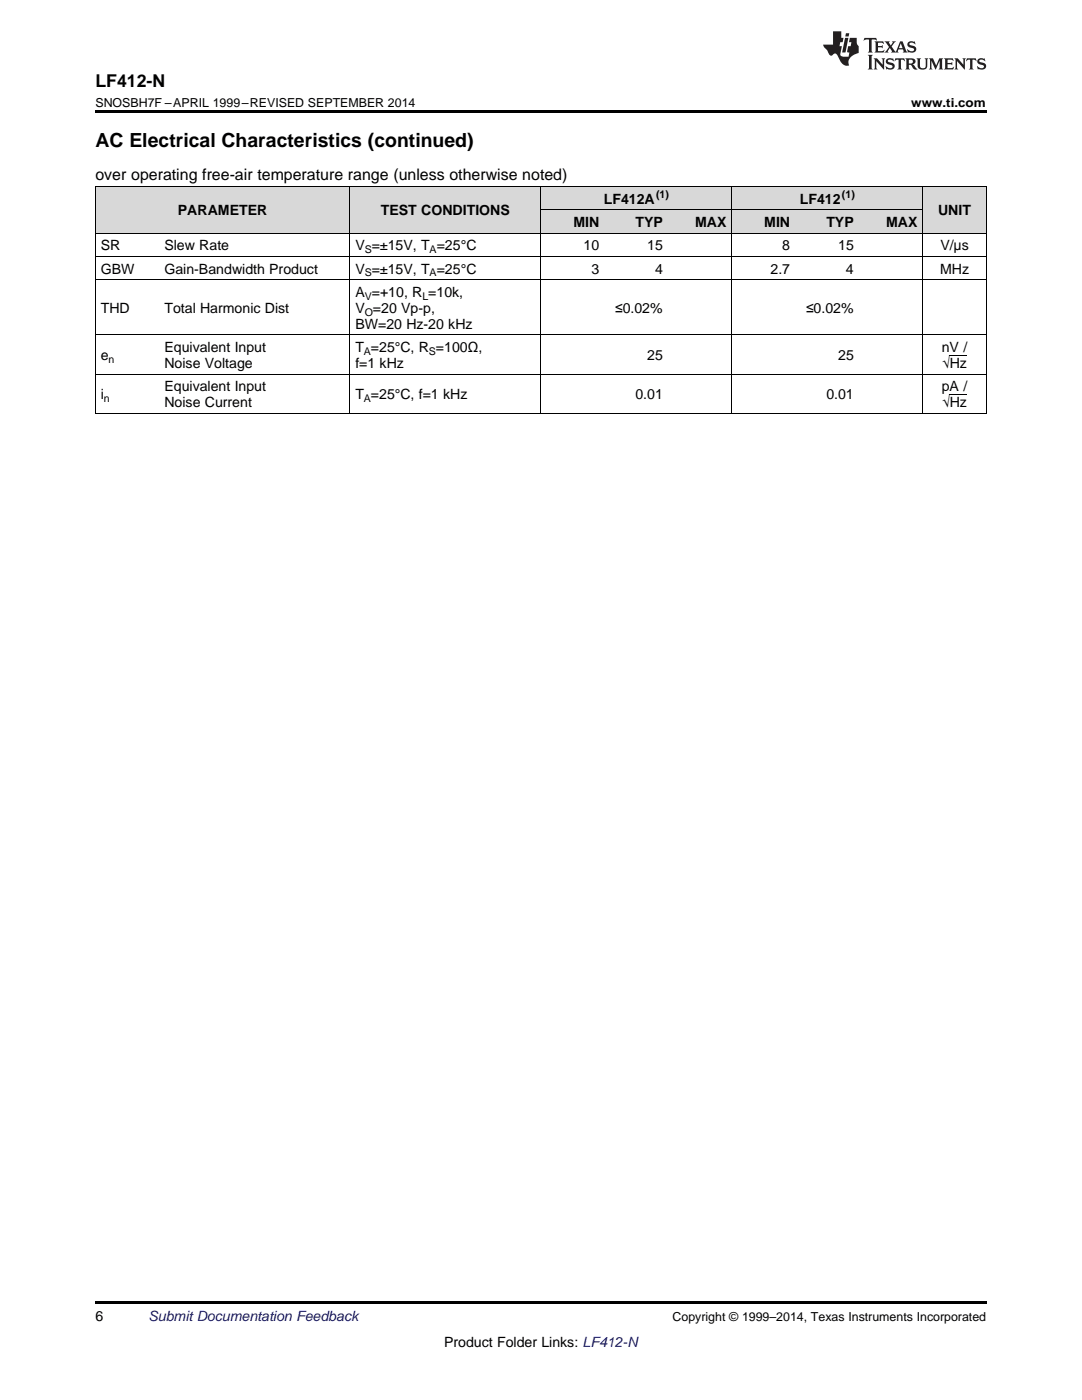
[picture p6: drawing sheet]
<svg xmlns="http://www.w3.org/2000/svg" width="216mm" height="279mm" viewBox="0 0 216 279" stroke-linecap="round" stroke-linejoin="round" font-family="sans-serif">
<defs><g id="words">
<text font-size="3.9" x="19" y="29.3">AC Electrical Characteristics (continued)</text>
<text font-size="3.5" x="19" y="17.3">LF412-N</text>
<text font-size="3.2" x="19" y="36">over operating free-air temperature range (unless otherwise noted)</text>
<g font-size="2.8">
<text x="120.5" y="40.6">LF412A</text>
<text x="159.6" y="40.6">LF412</text>
<text x="35.5" y="43">PARAMETER</text>
<text x="76" y="43">TEST CONDITIONS</text>
<text x="114.4" y="45.3">MIN</text>
<text x="126.8" y="45.3">TYP</text>
<text x="138.7" y="45.3">MAX</text>
<text x="152.5" y="45.3">MIN</text>
<text x="164.9" y="45.3">TYP</text>
<text x="176.8" y="45.3">MAX</text>
<text x="187.2" y="43">UNIT</text>
<text x="20.1" y="50">SR</text>
<text x="32.8" y="50">Slew Rate</text>
<text x="70.9" y="50">V =±15V, T =25°C</text>
<text x="116.5" y="50">10</text>
<text x="129.2" y="50">15</text>
<text x="156.1" y="50">8</text>
<text x="167.3" y="50">15</text>
<text x="187.6" y="50">V/μs</text>
<text x="20.1" y="54.6">GBW</text>
<text x="32.8" y="54.6">Gain-Bandwidth Product</text>
<text x="70.9" y="54.6">V =±15V, T =25°C</text>
<text x="70.9" y="59.3">A =+10, R =10k,</text>
<text x="118" y="54.6">3</text>
<text x="130.7" y="54.6">4</text>
<text x="153.7" y="54.6">2.7</text>
<text x="168.8" y="54.6">4</text>
<text x="187.6" y="54.6">MHz</text>
<text x="20.1" y="62.4">THD</text>
<text x="32.8" y="62.4">Total Harmonic Dist</text>
<text x="70.9" y="62.4">V =20 Vp-p,</text>
<text x="70.9" y="65.6">BW=20 Hz-20 kHz</text>
<text x="122.7" y="62.4">≤0.02%</text>
<text x="160.8" y="62.4">≤0.02%</text>
<text x="20.1" y="71.9">e</text>
<text x="32.8" y="70.3">Equivalent Input</text>
<text x="70.9" y="70.3">T =25°C, R =100Ω,</text>
<text x="129.2" y="71.9">25</text>
<text x="167.3" y="71.9">25</text>
<text x="187.9" y="70.3">nV /</text>
<text x="32.8" y="73.4">Noise Voltage</text>
<text x="70.9" y="73.4">f=1 kHz</text>
<text x="188" y="73.4">√Hz</text>
<text x="20.1" y="79.7">i</text>
<text x="32.8" y="78.1">Equivalent Input</text>
<text x="32.8" y="81.3">Noise Current</text>
<text x="70.9" y="79.7">T =25°C, f=1 kHz</text>
<text x="126.8" y="79.7">0.01</text>
<text x="164.9" y="79.7">0.01</text>
<text x="187.9" y="78.1">pA /</text>
<text x="188" y="81.3">√Hz</text>
<text x="19" y="263.6">6</text>
<text x="88.6" y="268.9">Product Folder Links: LF412-N</text>
</g>
<text font-size="2.8" fill="#0000c8" x="29.6" y="263.6">Submit Documentation Feedback</text>
<g font-size="2.5">
<text x="19" y="21.4">SNOSBH7F –APRIL 1999–REVISED SEPTEMBER 2014</text>
<text x="181.8" y="21.4">www.ti.com</text>
<text x="134.2" y="263.6">Copyright © 1999–2014, Texas Instruments Incorporated</text>
</g>
<g font-size="2.1">
<text x="130.9" y="39.5">(1)</text>
<text x="168" y="39.5">(1)</text>
<text x="72.8" y="50.5">S</text>
<text x="85.7" y="50.5">A</text>
<text x="72.8" y="55.2">S</text>
<text x="72.8" y="59.8">V</text>
<text x="84.3" y="59.8">L</text>
<text x="85.7" y="55.2">A</text>
<text x="72.8" y="63">O</text>
<text x="72.6" y="70.8">A</text>
<text x="85.6" y="70.8">S</text>
<text x="21.7" y="72.4">n</text>
<text x="20.7" y="80.3">n</text>
<text x="72.6" y="80.3">A</text>
</g>
</g></defs>
<g fill="#d8d8d8">
<path d="M19 37.3h12.7v9.3h-12.7z"/>
<path d="M31.7 37.3h38.1v9.3h-38.1z"/>
<path d="M69.8 37.3h38.1v9.3h-38.1z"/>
<path d="M107.9 41.9h12.7v4.7h-12.7z"/>
<path d="M120.6 41.9h12.7v4.7h-12.7z"/>
<path d="M133.3 41.9h12.7v4.7h-12.7z"/>
<path d="M146 41.9h12.7v4.7h-12.7z"/>
<path d="M158.7 41.9h12.7v4.7h-12.7z"/>
<path d="M171.4 41.9h12.7v4.7h-12.7z"/>
<path d="M184.1 37.3h12.7v9.3h-12.7z"/>
<path d="M107.9 37.3h12.7v4.6h-12.7z"/>
<path d="M120.6 37.3h12.7v4.6h-12.7z"/>
<path d="M133.3 37.3h12.7v4.6h-12.7z"/>
<path d="M146 37.3h12.7v4.6h-12.7z"/>
<path d="M158.7 37.3h12.7v4.6h-12.7z"/>
<path d="M171.4 37.3h12.7v4.6h-12.7z"/>
</g>
<path d="M19 22h177.8v.5h-177.8zM19 82.5h.2zM69.7 82.5h.1zM107.8 82.5h.1zM145.9 82.5h.1zM158.6 82.5h.1zM171.3 82.5h.1zM184 82.5h.1zM196.7 82.5h.1zM19 259.7h177.8v.5h-177.8z" fill="#000"/>
<g fill="none" stroke="#000" stroke-width=".2">
<path d="M19 37.2h177.8M19.1 37.2v45.3M69.8 37.2v45.3M107.9 37.2v45.3M146 37.2v45.3M184.1 37.2v45.3M196.8 37.2v45.3M19 55.8h177.8M19 51.2h177.8M19 46.5h177.8M107.9 41.9h76.2M19 74.7h177.8"/>
<path d="M19 66.8h177.8M19 82.5h177.8"/>
</g>
<g fill="#231f20">
<path d="M172.5 7.6l-.1 .5 .4-.2h.6v.1v2.1l-.2 .4h.9l-.2-.4v-2.1l.1-.1h.5l.5 .2-.2-.5zM174.5 8.3l.2 .3v1.5l-.2 .4h1.8l.2-.6a1.04 1.04 0 0 1-1.3 .2v-.7h.6l.3 .2v-.6l-.3 .2h-.6v-.6l.8-.1 .4 .3-.2-.5zM176.5 8.3l.9 1.1-.9 1.1h.8l-.2-.2 .4-.7 .5 .7-.2 .2h1.5l-.2-.2 .2-.4h.9l.1 .4-.2 .2h1l-.3-.3-.7-1.9h-.5l-.9 2-.8-1 .9-1h-.8l.1 .3-.4 .5-.3-.6 .1-.2zM179.7 8.6l.4 1h-.7zM181.3 8.4a.63 .63 0 0 0-.2 .7 .63 .63 0 0 0 .6 .4l.6 .2 .1 .2a.75 .75 0 0 1-.7 .4 .75 .75 0 0 1-.6-.5l.1 .7 .1-.1a1.11 1.11 0 0 0 1.5-.6 1.13 1.13 0 0 0-1.2-.8l-.1-.4a1.04 1.04 0 0 1 1.2 .2l-.2-.5-.2 .1-.4-.2zM173.2 10.9l.2 .4v2.2l-.2 .4h1l-.3-.4v-2.2l.3-.4zM174.3 11.6l.3 .4v1.5l-.3 .4h.8l-.2-.4v-1.3l1.5 1.7v-1.9l.2-.4h-.7l.2 .4v.9l-1.1-1.3zM177 11.8a.62 .62 0 0 0-.2 .7 .62 .62 0 0 0 .6 .4l.6 .1 .1 .3a.76 .76 0 0 1-.7 .3 .76 .76 0 0 1-.7-.4l.2 .7 .1-.1a1.11 1.11 0 0 0 1.5-.6 1.13 1.13 0 0 0-1.2-.8l-.1-.4a1.04 1.04 0 0 1 1.2 .2l-.2-.6-.2 .1-.5-.1zM178.7 11.6l-.2 .6a.61 .61 0 0 1 .8-.3v1.6l-.2 .4h.9l-.2-.4v-1.6a.63 .63 0 0 1 .7 .3l-.1-.6zM180.6 11.6l.3 .4v1.5l-.3 .4h1l-.2-.2-.1-.8 .6 .2a.76 .76 0 0 0 1.2 .7l-1-1a.58 .58 0 0 0 .6-.5 .58 .58 0 0 0-.5-.6zM181.4 11.9h.1a.45 .45 0 0 1 .5 .1 .45 .45 0 0 1 .1 .5l-.8 .2zM182.9 11.6l.2 .2a2.17 2.17 0 0 0 .3 1.9 .99 .99 0 0 0 1.6-.6v-1.1l.2-.4h-.7l.2 .2a1.92 1.92 0 0 1-.2 1.8 .6 .6 0 0 1-.9-.5v-1.1l.2-.4zM185.4 11.6l.2 .4v1.5l-.2 .4h.7l-.2-.4v-1.4l.8 1.8 .8-1.8v1.4l-.2 .4h.9l-.2-.4v-1.5l.2-.4h-.8l-.6 1.5-.6-1.5zM188.4 11.6l.2 .4v1.5l-.2 .4h1.8l.1-.6a1.04 1.04 0 0 1-1.2 .1v-.6h.5l.4 .2v-.6l-.4 .2h-.5v-.7h.8l.3 .3-.1-.6zM190.5 11.6l.2 .4v1.5l-.2 .4h.7l-.2-.4v-1.3l1.5 1.7v-1.9l.2-.4h-.7l.2 .4v.9l-1.1-1.3zM192.9 11.6l-.1 .6a.61 .61 0 0 1 .7-.3l.1 1.6-.3 .4h1l-.3-.4 .1-1.6a.63 .63 0 0 1 .7 .3l-.1-.6zM195.2 11.8a.62 .62 0 0 0-.2 .7 .62 .62 0 0 0 .6 .4l.6 .1 .1 .3a.76 .76 0 0 1-.7 .3 .76 .76 0 0 1-.6-.4l.1 .7 .1-.1a1.11 1.11 0 0 0 1.6-.6 1.13 1.13 0 0 0-1.3-.8l-.1-.4a1.04 1.04 0 0 1 1.2 .2l-.1-.6-.2 .1-.5-.1z"/>
<path d="M166.2 6.3v2.6h-1.9v.4l.8 .9a.91 .91 0 0 0 1 .8 .56 .56 0 0 1 .5-.3 .56 .56 0 0 1 .5 .3l.4 .8a1.53 1.53 0 0 0 1.9 1.2 1.54 1.54 0 0 1 1-2.1l.9-.3v-1.4a1.52 1.52 0 0 1-.4-1.6h-1.3l-.2 .8h.5l-.2 .8h-.5l-.1 1v.2l.4 .1-.2 .8a1.93 1.93 0 0 1-1.6-.3l.3-1.8h-.5l.2-.8h.4l.2-.8h-.4v-1.3zM168.6 7.6l-.6 2.9h.7l.6-2.9zM168.8 6.6l-.1 .7h.6l.2-.7z"/>
</g>
<path d="M189.5 78.8h3.4M189.5 71h3.4" fill="none" stroke="#000" stroke-width=".2"/>
<use href="#words"/>
</svg>
